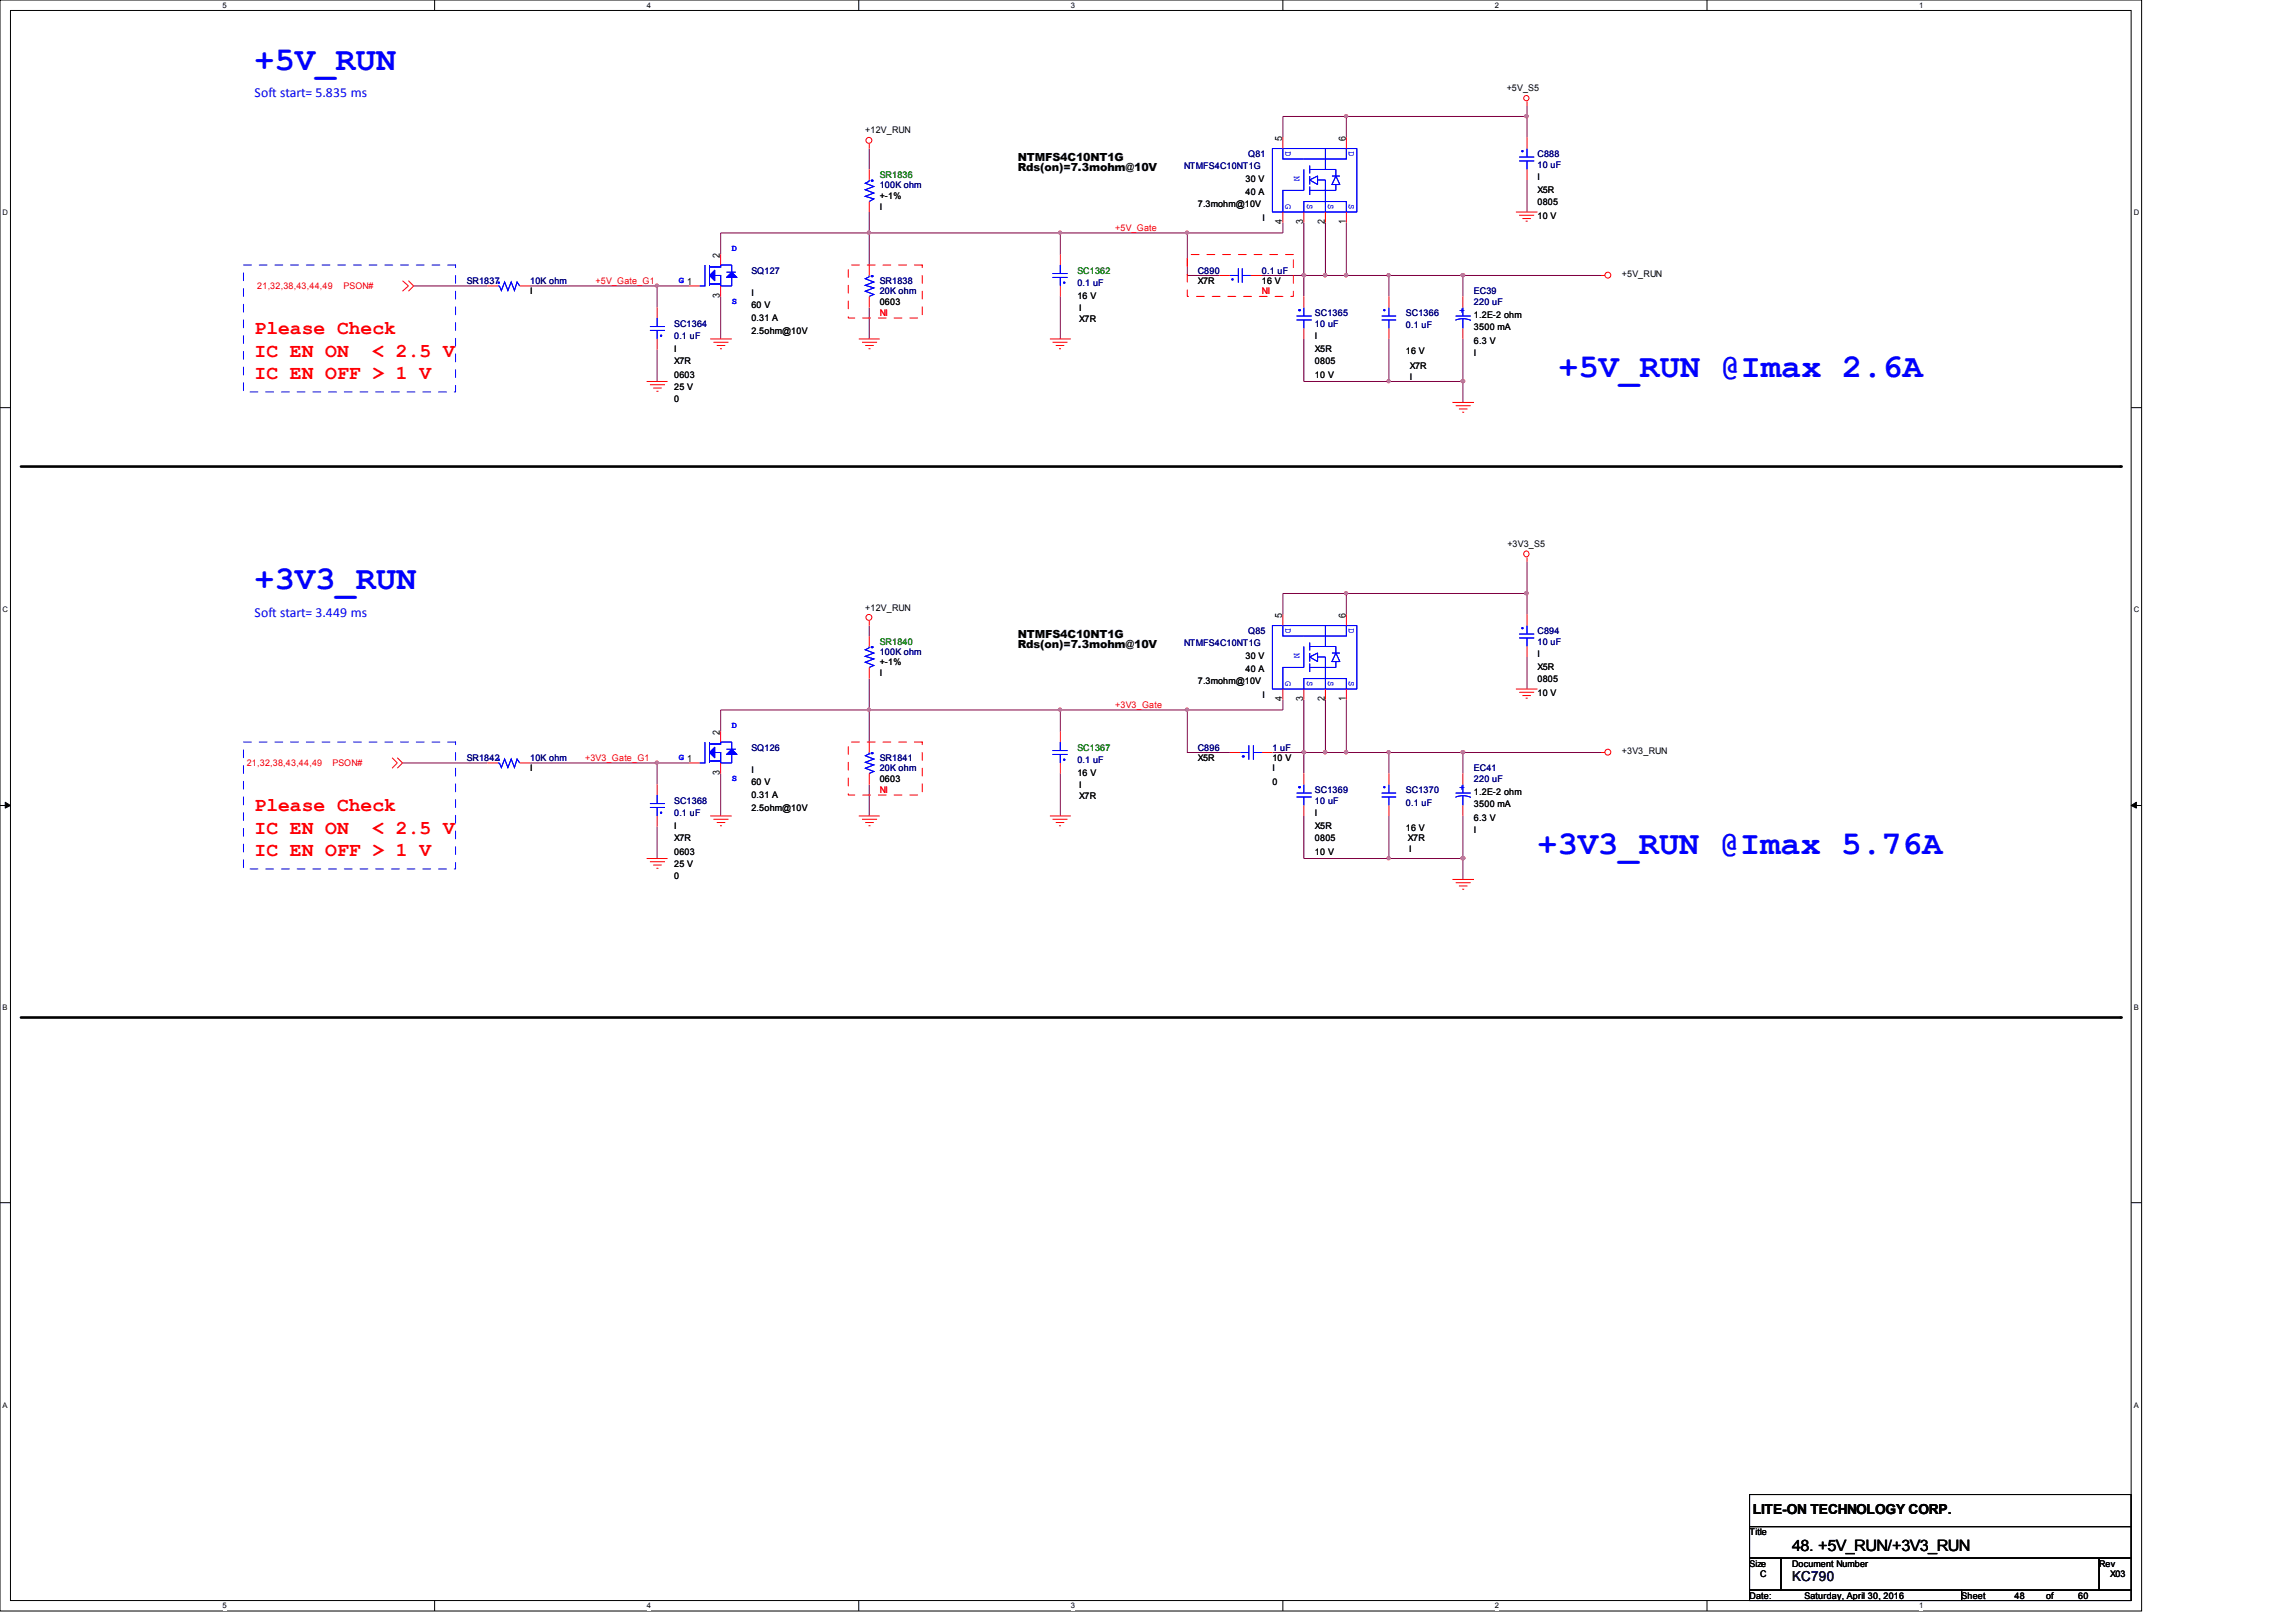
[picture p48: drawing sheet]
<svg xmlns="http://www.w3.org/2000/svg" width="297mm" height="210mm" viewBox="0 0 297 210" stroke-linecap="round" stroke-linejoin="round" font-family="sans-serif">
<defs><g id="words">
<g font-size="4.3" fill="#00f">
<text x="32.9" y="9.1">+5V_RUN</text>
<text x="201.6" y="48.8">+5V_RUN @Imax 2.6A</text>
<text x="32.9" y="76.2">+3V3_RUN</text>
<text x="198.9" y="110.5">+3V3_RUN @Imax 5.76A</text>
</g>
<g font-size="2.5" fill="#f00">
<text x="32.9" y="43.3">Please Check</text>
<text x="32.9" y="46.1">IC EN ON</text>
<text x="48.2" y="46.1">&lt; 2.5 V</text>
<text x="32.9" y="49">IC EN OFF &gt; 1 V</text>
<text x="32.9" y="105">Please Check</text>
<text x="32.9" y="107.9">IC EN ON</text>
<text x="48.2" y="107.9">&lt; 2.5 V</text>
<text x="32.9" y="110.7">IC EN OFF &gt; 1 V</text>
</g>
<text font-size="2" x="231.8" y="200.7">48. +5V_RUN/+3V3_RUN</text>
<g font-size="1.8" fill="#00f">
<text x="32.9" y="12.6">Soft start= 5.835 ms</text>
<text x="32.9" y="79.8">Soft start= 3.449 ms</text>
</g>
<text font-size="1.8" x="226.7" y="195.9">LITE-ON TECHNOLOGY CORP.</text>
<text font-size="1.8" fill="#000040" x="231.8" y="204.6">KC790</text>
<g font-size="1.4">
<text x="131.7" y="20.8">NTMFS4C10NT1G</text>
<text x="131.7" y="22.2">Rds(on)=7.3mohm@10V</text>
<text x="131.7" y="82.5">NTMFS4C10NT1G</text>
<text x="131.7" y="83.9">Rds(on)=7.3mohm@10V</text>
</g>
<g font-size="1.3">
<text x="165.9" y="18.3" transform="rotate(-90 165.9 18.3)">5</text>
<text x="174.1" y="18.3" transform="rotate(-90 174.1 18.3)">6</text>
<text x="165.9" y="29" transform="rotate(-90 165.9 29)">4</text>
<text x="168.6" y="29" transform="rotate(-90 168.6 29)">3</text>
<text x="171.4" y="29" transform="rotate(-90 171.4 29)">2</text>
<text x="174.1" y="29" transform="rotate(-90 174.1 29)">1</text>
<text x="93.1" y="33.4" transform="rotate(-90 93.1 33.4)">2</text>
<text x="93.1" y="38.6" transform="rotate(-90 93.1 38.6)">3</text>
<text x="165.9" y="80" transform="rotate(-90 165.9 80)">5</text>
<text x="174.1" y="80" transform="rotate(-90 174.1 80)">6</text>
<text x="93.1" y="95.1" transform="rotate(-90 93.1 95.1)">2</text>
<text x="165.9" y="90.8" transform="rotate(-90 165.9 90.8)">4</text>
<text x="168.6" y="90.8" transform="rotate(-90 168.6 90.8)">3</text>
<text x="171.4" y="90.8" transform="rotate(-90 171.4 90.8)">2</text>
<text x="174.1" y="90.8" transform="rotate(-90 174.1 90.8)">1</text>
<text x="93.1" y="100.3" transform="rotate(-90 93.1 100.3)">3</text>
</g>
<g font-size="1.2">
<text x="194.9" y="11.8">+5V_S5</text>
<text x="111.9" y="17.3">+12V_RUN</text>
<text x="161.1" y="23.5">30 V</text>
<text x="198.9" y="23.3">I</text>
<text x="113.8" y="25.7">+-1%</text>
<text x="113.8" y="27.2">I</text>
<text x="154.9" y="26.8">7.3mohm@10V</text>
<text x="161.1" y="25.2">40 A</text>
<text x="163.3" y="28.5">I</text>
<text x="198.9" y="25">X5R</text>
<text x="198.9" y="26.6">0805</text>
<text x="198.9" y="28.3">10 V</text>
<text x="209.8" y="35.9">+5V_RUN</text>
<text x="68.6" y="38.1">I</text>
<text x="97.2" y="38.3">I</text>
<text x="97.2" y="39.9">60 V</text>
<text x="97.2" y="41.6">0.31 A</text>
<text x="113.8" y="39.5">0603</text>
<text x="139.4" y="38.7">16 V</text>
<text x="139.6" y="40.2">I</text>
<text x="139.6" y="41.7">X7R</text>
<text x="154.9" y="36.7">X7R</text>
<text x="163.2" y="36.7">16 V</text>
<text x="190.7" y="41.1">1.2E-2 ohm</text>
<text x="87.2" y="45.6">I</text>
<text x="87.2" y="47.2">X7R</text>
<text x="97.2" y="43.2">2.5ohm@10V</text>
<text x="170.1" y="43.9">I</text>
<text x="170.1" y="45.6">X5R</text>
<text x="170.1" y="47.2">0805</text>
<text x="181.9" y="45.8">16 V</text>
<text x="182.4" y="47.8">X7R</text>
<text x="190.7" y="42.8">3500 mA</text>
<text x="190.7" y="44.4">6.3 V</text>
<text x="190.7" y="46.1">I</text>
<text x="87.2" y="48.9">0603</text>
<text x="87.2" y="50.5">25 V</text>
<text x="87.2" y="52.1">0</text>
<text x="170.1" y="48.9">10 V</text>
<text x="182.4" y="49.1">I</text>
<text x="195" y="70.8">+3V3_S5</text>
<text x="111.9" y="79">+12V_RUN</text>
<text x="113.8" y="86.1">+-1%</text>
<text x="113.8" y="87.5">I</text>
<text x="154.9" y="88.6">7.3mohm@10V</text>
<text x="161.1" y="85.3">30 V</text>
<text x="161.1" y="87">40 A</text>
<text x="198.9" y="85">I</text>
<text x="198.9" y="86.7">X5R</text>
<text x="198.9" y="88.3">0805</text>
<text x="163.3" y="90.3">I</text>
<text x="198.9" y="90">10 V</text>
<text x="68.6" y="99.8">I</text>
<text x="97.2" y="100">I</text>
<text x="97.2" y="101.6">60 V</text>
<text x="113.8" y="101.2">0603</text>
<text x="139.4" y="100.4">16 V</text>
<text x="139.6" y="101.9">I</text>
<text x="154.9" y="98.5">X5R</text>
<text x="164.6" y="99.8">I</text>
<text x="164.6" y="98.5">10 V</text>
<text x="164.6" y="101.5">0</text>
<text x="209.8" y="97.6">+3V3_RUN</text>
<text x="87.2" y="107.3">I</text>
<text x="97.2" y="103.3">0.31 A</text>
<text x="97.2" y="104.9">2.5ohm@10V</text>
<text x="139.6" y="103.4">X7R</text>
<text x="170.1" y="105.6">I</text>
<text x="170.1" y="107.3">X5R</text>
<text x="181.9" y="107.5">16 V</text>
<text x="190.7" y="102.9">1.2E-2 ohm</text>
<text x="190.7" y="104.5">3500 mA</text>
<text x="190.7" y="106.2">6.3 V</text>
<text x="190.7" y="107.8">I</text>
<text x="87.2" y="108.9">X7R</text>
<text x="87.2" y="110.6">0603</text>
<text x="87.2" y="112.2">25 V</text>
<text x="87.2" y="113.8">0</text>
<text x="170.1" y="108.9">0805</text>
<text x="170.1" y="110.6">10 V</text>
<text x="182.1" y="108.9">X7R</text>
<text x="182.3" y="110.2">I</text>
<text x="226.3" y="198.6">Title</text>
<text x="226.3" y="202.7">Size</text>
<text x="231.8" y="202.7">Document Number</text>
<text x="271.5" y="202.7">Rev</text>
<text x="226.3" y="206.8">Date:</text>
<text x="227.7" y="204">C</text>
<text x="233.4" y="206.8">Saturday, April 30, 2016</text>
<text x="253.7" y="206.8">Sheet</text>
<text x="260.6" y="206.8">48</text>
<text x="264.7" y="206.8">of</text>
<text x="268.8" y="206.8">60</text>
<text x="273" y="204">X03</text>
</g>
<g font-size="1.2" fill="#008000">
<text x="113.8" y="23">SR1836</text>
<text x="139.4" y="35.4">SC1362</text>
<text x="113.8" y="83.4">SR1840</text>
<text x="139.4" y="97.1">SC1367</text>
</g>
<g font-size="1.2" fill="#000080">
<text x="153.2" y="21.9">NTMFS4C10NT1G</text>
<text x="161.5" y="20.3">Q81</text>
<text x="198.9" y="20.3">C888</text>
<text x="198.9" y="21.7">10 uF</text>
<text x="113.8" y="24.4">100K ohm</text>
<text x="97.2" y="35.4">SQ127</text>
<text x="154.9" y="35.4">C890</text>
<text x="163.2" y="35.4">0.1 uF</text>
<text x="60.4" y="36.7">SR1837</text>
<text x="68.6" y="36.7">10K ohm</text>
<text x="113.8" y="36.7">SR1838</text>
<text x="113.8" y="38.1">20K ohm</text>
<text x="139.4" y="37">0.1 uF</text>
<text x="170.1" y="40.9">SC1365</text>
<text x="181.9" y="40.9">SC1366</text>
<text x="190.7" y="38.1">EC39</text>
<text x="190.7" y="39.5">220 uF</text>
<text x="87.2" y="42.2">SC1364</text>
<text x="87.2" y="43.9">0.1 uF</text>
<text x="170.1" y="42.2">10 uF</text>
<text x="181.9" y="42.5">0.1 uF</text>
<text x="153.2" y="83.7">NTMFS4C10NT1G</text>
<text x="161.5" y="82">Q85</text>
<text x="198.9" y="82">C894</text>
<text x="198.9" y="83.4">10 uF</text>
<text x="113.8" y="84.8">100K ohm</text>
<text x="60.4" y="98.5">SR1842</text>
<text x="68.6" y="98.5">10K ohm</text>
<text x="97.2" y="97.1">SQ126</text>
<text x="113.8" y="98.5">SR1841</text>
<text x="113.8" y="99.8">20K ohm</text>
<text x="139.4" y="98.7">0.1 uF</text>
<text x="154.9" y="97.1">C896</text>
<text x="164.6" y="97.1">1 uF</text>
<text x="190.7" y="99.8">EC41</text>
<text x="190.7" y="101.2">220 uF</text>
<text x="87.2" y="104">SC1368</text>
<text x="87.2" y="105.6">0.1 uF</text>
<text x="170.1" y="102.6">SC1369</text>
<text x="170.1" y="104">10 uF</text>
<text x="181.9" y="102.6">SC1370</text>
<text x="181.9" y="104.2">0.1 uF</text>
</g>
<g font-size="1.2" fill="#00f">
<text x="166.3" y="19.6" transform="rotate(90 166.3 19.6)">D</text>
<text x="167.4" y="22.8" transform="rotate(90 167.4 22.8)">N</text>
<text x="174.5" y="19.6" transform="rotate(90 174.5 19.6)">D</text>
<text x="166.3" y="26.4" transform="rotate(90 166.3 26.4)">G</text>
<text x="169.1" y="26.4" transform="rotate(90 169.1 26.4)">S</text>
<text x="171.8" y="26.4" transform="rotate(90 171.8 26.4)">S</text>
<text x="174.5" y="26.4" transform="rotate(90 174.5 26.4)">S</text>
<text x="94.7" y="32.5">D</text>
<text x="87.8" y="36.7">G 1</text>
<text x="87.8" y="36.7">G</text>
<text x="94.7" y="39.4">S</text>
<text x="188.7" y="39.8" transform="rotate(90 188.7 39.8)">+</text>
<text x="166.3" y="81.3" transform="rotate(90 166.3 81.3)">D</text>
<text x="174.5" y="81.3" transform="rotate(90 174.5 81.3)">D</text>
<text x="166.3" y="88.1" transform="rotate(90 166.3 88.1)">G</text>
<text x="167.4" y="84.5" transform="rotate(90 167.4 84.5)">N</text>
<text x="169.1" y="88.1" transform="rotate(90 169.1 88.1)">S</text>
<text x="171.8" y="88.1" transform="rotate(90 171.8 88.1)">S</text>
<text x="174.5" y="88.1" transform="rotate(90 174.5 88.1)">S</text>
<text x="94.7" y="94.2">D</text>
<text x="87.8" y="98.4">G 1</text>
<text x="87.8" y="98.4">G</text>
<text x="94.7" y="101.1">S</text>
<text x="188.7" y="101.5" transform="rotate(90 188.7 101.5)">+</text>
</g>
<g font-size="1.2" fill="#f00">
<text x="144.3" y="29.9">+5V_Gate</text>
<text x="33.3" y="37.4">21,32,38,43,44,49</text>
<text x="44.4" y="37.4">PSON#</text>
<text x="77" y="36.7">+5V_Gate_G1</text>
<text x="113.8" y="40.9">NI</text>
<text x="163.2" y="38.1">NI</text>
<text x="144.3" y="91.6">+3V3_Gate</text>
<text x="31.9" y="99.1">21,32,38,43,44,49</text>
<text x="43" y="99.1">PSON#</text>
<text x="75.7" y="98.5">+3V3_Gate_G1</text>
<text x="113.8" y="102.6">NI</text>
</g>
<g font-size="1">
<text x="28.8" y="1">5</text>
<text x="83.7" y="1">4</text>
<text x="138.5" y="1">3</text>
<text x="193.4" y="1">2</text>
<text x="248.2" y="1">1</text>
<text x=".3" y="27.9">D</text>
<text x="276" y="27.9">D</text>
<text x=".3" y="79.2">C</text>
<text x="276" y="79.2">C</text>
<text x=".3" y="130.7">B</text>
<text x="276" y="130.7">B</text>
<text x=".3" y="182.1">A</text>
<text x="276" y="182.1">A</text>
<text x="28.8" y="208.1">5</text>
<text x="83.7" y="208.1">4</text>
<text x="138.5" y="208.1">3</text>
<text x="193.4" y="208.1">2</text>
<text x="248.2" y="208.1">1</text>
</g>
</g></defs>
<path d="M0 0h277v208.4h-277zM1.4 1.4h274.3v205.7h-274.3z" fill="none" stroke="#000" stroke-width=".13"/>
<g fill="#fff">
<path d="M28.8 .2h.5v1.1h-.5z" fill-rule="evenodd"/>
<path d="M28.8 207.3h.5v1.1h-.5z" fill-rule="evenodd"/>
</g>
<path d="M56.2 0v1.4M56.2 207.1v1.3" fill="none" stroke="#000" stroke-width=".13"/>
<g fill="#fff">
<path d="M83.7 .2h.5v1.1h-.5z" fill-rule="evenodd"/>
<path d="M83.7 207.3h.5v1.1h-.5z" fill-rule="evenodd"/>
</g>
<path d="M111.1 0v1.4M111.1 207.1v1.3" fill="none" stroke="#000" stroke-width=".13"/>
<g fill="#fff">
<path d="M138.5 .2h.5v1.1h-.5z" fill-rule="evenodd"/>
<path d="M138.5 207.3h.5v1.1h-.5z" fill-rule="evenodd"/>
</g>
<path d="M165.9 0v1.4M165.9 207.1v1.3" fill="none" stroke="#000" stroke-width=".13"/>
<g fill="#fff">
<path d="M193.4 .2h.5v1.1h-.5z" fill-rule="evenodd"/>
<path d="M193.4 207.3h.5v1.1h-.5z" fill-rule="evenodd"/>
</g>
<path d="M220.8 0v1.4M220.8 207.1v1.3" fill="none" stroke="#000" stroke-width=".13"/>
<g fill="#fff">
<path d="M248.2 .2h.6v1.1h-.6z" fill-rule="evenodd"/>
<path d="M248.2 207.3h.6v1.1h-.6z" fill-rule="evenodd"/>
<path d="M.3 27h.6v1.1h-.6z" fill-rule="evenodd"/>
<path d="M276 27h.6v1.1h-.6z" fill-rule="evenodd"/>
<path d="M.3 78.4h.6v1.1h-.6z" fill-rule="evenodd"/>
<path d="M276 78.4h.6v1.1h-.6z" fill-rule="evenodd"/>
</g>
<path d="M0 52.7h1.4M275.7 52.7h1.3" fill="none" stroke="#000" stroke-width=".13"/>
<g fill="#fff">
<path d="M.3 129.9h.6v1.1h-.6z" fill-rule="evenodd"/>
<path d="M276 129.9h.6v1.1h-.6z" fill-rule="evenodd"/>
</g>
<path d="M0 104.2h1.4M275.7 104.2h1.3" fill="none" stroke="#000" stroke-width=".13"/>
<path d="M.7 103.8l.7 .4-.7 .4zM275.7 104.2l.7-.4v.8z" fill="#000" stroke="#000" stroke-width=".13"/>
<g fill="#fff">
<path d="M.3 181.3h.6v1.1h-.6z" fill-rule="evenodd"/>
<path d="M276 181.3h.6v1.1h-.6z" fill-rule="evenodd"/>
</g>
<path d="M0 155.6h1.4M275.7 155.6h1.3M226.3 193.4h49.4v4.1h-49.4zM226.3 197.5h49.4v4.1h-49.4zM226.3 201.6h4.1v4.1h-4.1zM226.3 205.7h27.4v1.4h-27.4zM230.4 201.6h41.1v4.1h-41.1zM253.7 205.7h22v1.4h-22zM271.5 201.6h4.2v4.1h-4.2z" fill="none" stroke="#000" stroke-width=".13"/>
<g fill="none" stroke="#800040" stroke-width=".13">
<path d="M112.4 19.2v2.7M174.2 15.1h23.3M174.2 15.1h-8.3v2.7M174.2 15.1v2.7M197.5 13.7v1.4M197.5 15.1v2.7M53.5 37h9.6M68.6 37h16.4M85 37h4.2M85 37v2.8M93.2 38.4v5.5M112.4 30.1h24.8"/>
<path d="M112.4 39.8v4.1M112.4 27.4v2.7M112.4 30.1v4.2M112.4 30.1h-19.2v2.8M137.2 30.1h16.4M137.2 38.4v5.5M137.2 30.1v2.8M153.6 30.1v5.5h4.1M163.2 35.6h5.5M165.9 28.8v1.3h-12.3M168.7 28.8v6.8M168.7 35.6v2.8"/>
<path d="M168.7 35.6h2.7M171.4 35.6h2.8M171.4 28.8v6.8M174.2 28.8v6.8M174.2 35.6h5.5M179.7 35.6v2.8M179.7 35.6h9.5M189.2 35.6h17.9M189.2 35.6v2.8M197.5 23.3v4.1M85 45.2v4.2M168.7 43.9v5.5h11"/>
<path d="M179.7 43.9v5.5M179.7 49.4h9.5M189.2 43.9v5.5M189.2 49.4v2.7M165.9 79.5v-2.7h8.3v2.7M174.2 76.8h23.3M197.5 72.6v4.2M197.5 76.8v2.7M52.1 98.7h11M68.6 98.7h16.4M85 98.7h4.2M85 98.7v2.8"/>
<path d="M112.4 91.9h24.8M112.4 91.9h-19.2v2.8M112.4 87.8v4.1M112.4 91.9v4.1M112.4 80.9v1.4M137.2 91.9v2.8M137.2 91.9h16.4v5.5h5.5M164.6 97.4h4.1M165.9 90.5v1.4h-12.3M168.7 97.4v2.7M168.7 90.5v6.9M168.7 97.4h2.7"/>
<path d="M171.4 97.4h2.8M171.4 90.5v6.9M174.2 90.5v6.9M174.2 97.4h5.5M179.7 97.4v2.7M179.7 97.4h9.5M189.2 97.4h17.9M189.2 97.4v2.7M197.5 85v4.2M85 106.9v4.2M93.2 100.1v5.5M112.4 101.5v4.1"/>
<path d="M137.2 100.1v5.5M168.7 105.6v5.5h11M179.7 105.6v5.5M179.7 111.1h9.5M189.2 105.6v5.5M189.2 111.1v2.7"/>
</g>
<g fill="#f0f" stroke="#f0f" stroke-width=".13">
<path d="M189 110.9h.4l.1 .1-.1 .2h-.4v-.2z" fill-rule="evenodd"/>
<path d="M189 110.9h.4l.1 .1-.1 .2h-.4v-.2z" fill-rule="evenodd"/>
<path d="M189 97.2h.4l.1 .1-.1 .2h-.4v-.2z" fill-rule="evenodd"/>
<path d="M197.3 76.6h.3l.1 .2-.1 .1h-.3l-.1-.1z" fill-rule="evenodd"/>
<path d="M168.5 97.2h.3l.1 .1-.1 .2h-.3l-.1-.2z" fill-rule="evenodd"/>
<path d="M189 49.2h.4l.1 .1-.1 .2h-.4v-.2z" fill-rule="evenodd"/>
<path d="M189 35.5h.4l.1 .1-.1 .2h-.4v-.2z" fill-rule="evenodd"/>
<path d="M197.3 14.9h.3l.1 .1-.1 .2h-.3l-.1-.2z" fill-rule="evenodd"/>
<path d="M168.5 35.5h.3l.1 .1-.1 .2h-.3l-.1-.2z" fill-rule="evenodd"/>
<path d="M189 110.9h.4l.1 .1-.1 .2h-.4v-.2z" fill-rule="evenodd"/>
<path d="M189 110.9h.4l.1 .1-.1 .2h-.4v-.2z" fill-rule="evenodd"/>
<path d="M189 97.2h.4l.1 .1-.1 .2h-.4v-.2z" fill-rule="evenodd"/>
<path d="M197.3 76.6h.3l.1 .2-.1 .1h-.3l-.1-.1z" fill-rule="evenodd"/>
<path d="M168.5 97.2h.3l.1 .1-.1 .2h-.3l-.1-.2z" fill-rule="evenodd"/>
<path d="M189 49.2h.4l.1 .1-.1 .2h-.4v-.2z" fill-rule="evenodd"/>
<path d="M189 35.5h.4l.1 .1-.1 .2h-.4v-.2z" fill-rule="evenodd"/>
<path d="M197.3 14.9h.3l.1 .1-.1 .2h-.3l-.1-.2z" fill-rule="evenodd"/>
<path d="M168.5 35.5h.3l.1 .1-.1 .2h-.3l-.1-.2z" fill-rule="evenodd"/>
<circle cx="153.5" cy="91.8" r=".21"/>
<circle cx="112.4" cy="91.8" r=".21"/>
<circle cx="179.6" cy="111" r=".21"/>
<circle cx="179.6" cy="97.3" r=".21"/>
<circle cx="174.1" cy="97.3" r=".21"/>
<circle cx="137.1" cy="91.8" r=".21"/>
<circle cx="171.4" cy="97.3" r=".21"/>
<circle cx="174.1" cy="76.8" r=".21"/>
<circle cx="85" cy="98.7" r=".21"/>
<circle cx="179.6" cy="49.3" r=".21"/>
<circle cx="112.4" cy="30.1" r=".21"/>
<circle cx="179.6" cy="35.6" r=".21"/>
<circle cx="174.1" cy="35.6" r=".21"/>
<circle cx="174.1" cy="15" r=".21"/>
<circle cx="137.1" cy="30.1" r=".21"/>
<circle cx="153.5" cy="30.1" r=".21"/>
<circle cx="171.4" cy="35.6" r=".21"/>
<circle cx="85" cy="37" r=".21"/>
</g>
<g fill="none" stroke="#f00" stroke-width=".13">
<path d="M112.4 18.6v.6M165.9 17.8v1.4M174.2 17.8v1.4M197.5 13.1v.6M197.5 17.8v1.4M52.1 36.3l.7 .7-.7 .7M52.8 36.3l.7 .7-.7 .7M63.1 37h1.3M67.2 37h1.4M85 39.8v1.3M89.2 37h1.3M93.2 32.9v1.4"/>
<path d="M93.2 37v1.4M112.4 21.9v1.4M112.4 26.1v1.3M112.4 34.3v1.3M112.4 38.4v1.4M137.2 32.9v1.4M137.2 37v1.4M157.7 35.6h1.4M161.8 35.6h1.4M165.9 27.4v1.4M168.7 27.4v1.4M168.7 38.4v1.4"/>
<path d="M171.4 27.4v1.4M174.2 27.4v1.4M179.7 38.4v1.4M189.2 38.4v1.4M196.1 27.4h2.8M196.5 27.9h2M196.9 28.3h1.1M197.4 28.6h.2M197.5 21.9v1.4M207.1 35.6h.5M83.7 49.4h2.7M84.1 49.8h1.9"/>
<path d="M84.5 50.2h1.1M84.9 50.6h.3M85 43.9v1.3M91.9 43.9h2.8M92.3 44.3h1.9M92.7 44.7h1.1M93.1 45.1h.3M111.1 43.9h2.7M111.5 44.3h2M111.9 44.7h1.1M112.4 45.1h.2M135.8 43.9h2.7"/>
<path d="M136.1 44.3h2M136.6 44.7h1.1M137 45.1h.2M168.7 42.5v1.4M179.7 42.5v1.4M187.9 52.1h2.8M188.3 52.5h1.9M188.7 52.9h1.1M189.1 53.3h.3M189.2 42.5v1.4M165.9 79.5v1.4M174.2 79.5v1.4"/>
<path d="M197.5 72.1v.5M197.5 79.5v1.4M50.7 98l.7 .7-.7 .7M51.4 98l.7 .7-.7 .7M63.1 98.7h1.3M67.2 98.7h1.4M89.2 98.7h1.3M93.2 94.7v1.3M93.2 98.7v1.4M112.4 80.3v.6M112.4 82.3v1.4M112.4 86.4v1.4"/>
<path d="M112.4 96v1.4M137.2 94.7v1.3M137.2 98.7v1.4M159.1 97.4h1.3M163.2 97.4h1.4M165.9 89.2v1.3M168.7 89.2v1.3M171.4 89.2v1.3M174.2 89.2v1.3M196.1 89.2h2.8M196.5 89.6h2M196.9 90h1.1"/>
<path d="M197.4 90.3h.2M197.5 83.7v1.3M207.1 97.4h.5M83.7 111.1h2.7M84.1 111.5h1.9M84.5 111.9h1.1M84.9 112.4h.3M85 101.5v1.4M85 105.6v1.3M91.9 105.6h2.8M92.3 106h1.9M92.7 106.4h1.1"/>
<path d="M93.1 106.8h.3M111.1 105.6h2.7M111.5 106h2M111.9 106.4h1.1M112.4 106.8h.2M112.4 100.1v1.4M135.8 105.6h2.7M136.1 106h2M136.6 106.4h1.1M137 106.8h.2M168.7 100.1v1.4M168.7 104.2v1.4"/>
<path d="M179.7 100.1v1.4M179.7 104.2v1.4M187.9 113.8h2.8M188.3 114.2h1.9M188.7 114.6h1.1M189.1 115.1h.3M189.2 100.1v1.4M189.2 104.2v1.4"/>
<circle cx="112.4" cy="18.2" r=".38"/>
<circle cx="197.4" cy="12.7" r=".34"/>
<circle cx="208" cy="35.6" r=".38"/>
<circle cx="112.4" cy="79.9" r=".38"/>
<circle cx="197.4" cy="71.7" r=".36"/>
<circle cx="208" cy="97.3" r=".38"/>
</g>
<path d="M109.7 34.3h9.6v6.8h-9.6zM153.6 32.9h13.7v5.5h-13.7zM109.7 96h9.6v6.9h-9.6z" fill="none" stroke="#f00" stroke-width=".13" stroke-dasharray="1 1 1 1 1 1 1 1"/>
<path d="M31.5 34.3h27.4v16.4h-27.4zM31.5 96h27.4v16.4h-27.4z" fill="none" stroke="#00f" stroke-width=".13" stroke-dasharray="1 1 1 1 1 1 1 1"/>
<path d="M2.7 60.4h271.6M2.7 131.7h271.6" fill="none" stroke="#000" stroke-width=".34"/>
<g fill="#000">
<circle cx="274.3" cy="60.4" r=".17"/>
<circle cx="274.3" cy="131.7" r=".17"/>
</g>
<path d="M111.9 99.4l1.1-.4M111.9 98.6l1.1-.4M111.9 97.8l.5-.3M112.4 97.4v.1M113 99.8l-1.1-.4M113 99l-1.1-.4M113 98.2l-1.1-.4M112.4 100.1l.6-.3" fill="none" stroke="#00f" stroke-width=".13" stroke-dasharray="1 1 1 1 1 1 1 1" stroke-linecap="butt"/>
<g fill="#00f" stroke="#00f" stroke-width=".13">
<path d="M91.8 35.6l.7-.6v1.3z"/>
<path d="M94.7 35.2l.6 .7h-1.3z"/>
<path d="M91.8 97.4l.7-.7v1.3z"/>
<path d="M94.7 96.9l.6 .7h-1.3z"/>
<path d="M112.7 97.4l.2 .1h-.1z" fill-rule="evenodd"/>
<path d="M112.7 97.4l.2 .1h-.1z" fill-rule="evenodd"/>
<path d="M168 40.1h.2l-.1 .1z" fill-rule="evenodd"/>
<path d="M168 40.1h.2l-.1 .1z" fill-rule="evenodd"/>
<path d="M112.7 23.3l.2 .1-.1 .1z" fill-rule="evenodd"/>
<path d="M112.7 23.3l.2 .1-.1 .1z" fill-rule="evenodd"/>
<path d="M168 101.8l.2 .1h-.1z" fill-rule="evenodd"/>
<path d="M168 101.8l.2 .1h-.1z" fill-rule="evenodd"/>
<path d="M112.7 35.7h.2l-.1 .1z" fill-rule="evenodd"/>
<path d="M112.7 35.7h.2l-.1 .1z" fill-rule="evenodd"/>
<path d="M112.7 83.7h.2l-.1 .1z" fill-rule="evenodd"/>
<path d="M112.7 83.7h.2l-.1 .1z" fill-rule="evenodd"/>
<path d="M160.7 97.8l.3 .1-.2 .1z" fill-rule="evenodd"/>
<path d="M160.7 97.8l.3 .1-.2 .1z" fill-rule="evenodd"/>
<circle cx="137.7" cy="98.3" r=".08"/>
<circle cx="85.5" cy="105.2" r=".08"/>
<circle cx="179.1" cy="40.1" r=".08"/>
<circle cx="64.5" cy="36.6" r=".08"/>
<circle cx="85.5" cy="43.4" r=".08"/>
<circle cx="196.9" cy="81.3" r=".08"/>
<circle cx="137.7" cy="36.6" r=".08"/>
<circle cx="64.5" cy="98.3" r=".08"/>
<circle cx="196.9" cy="19.6" r=".08"/>
<circle cx="179.1" cy="101.9" r=".08"/>
<circle cx="159.4" cy="36.2" r=".08"/>
</g>
<g fill="none" stroke="#00f" stroke-width=".13">
<path d="M164.6 19.2h10.9v8.2h-10.9zM171.4 19.2v2.7M174.2 19.2v1.4h-8.3v-1.4M197.5 19.2v1.1M64.4 37h.2l.3 .6 .4-1.1 .4 1.1 .4-1.1 .4 1.1 .4-1.1 .3 .5M91.2 34.3v2.7h-.7M91.8 34.3v2.7M91.8 36.7h1.4M91.9 36.7h1.2M92.5 35.6h.7v1.4M92.7 35.6h.5v1.4M93.2 34.3v.2h-1.3"/>
<path d="M93.2 34.3v.2h-1.4M93.2 34.3h1.5v2.7h-1.5M94 35.2h1.2M112.4 23.3v.2l-.5 .2 1.1 .4-1.1 .5 1.1 .4-1.1 .4 1.1 .3-.6 .4M112.4 35.6v.2l-.5 .3 1.1 .4-1.1 .4 1.1 .4-1.1 .4 1.1 .4-.6 .3M136.1 35.4h2M136.1 35.9h2M137.2 34.3v1.1M137.2 35.9v1.1M159.1 35.6h1.1M160.2 34.7v1.9M160.7 34.7v1.9"/>
<path d="M160.7 35.6h1.1M168.7 39.8v1.1M168.7 21.9v2.7h-2.8v2.8M168.7 27.4v-1.3h5.5v1.3M169.4 24.1v1.1M169.4 22.8v1.1M169.4 21.4v1M169.4 23.3l1-.5v1.1zM169.4 21.9h2M170.4 23.3h1v4.1M171.4 21.9h1.4v.9M172.3 22.8h1"/>
<path d="M172.8 22.8l.5 1.1h-1zM172.8 23.9v.7h-3.4M179.7 39.8v1.1M189.2 39.8v1.1M196.5 20.8h2M196.5 20.3h2M197.5 20.8v1.1M84.1 42.2h1.9M84.1 42.8h1.9M85 41.1v1.1M85 42.8v1.1M167.7 40.9h2"/>
<path d="M167.7 41.4h2M168.7 41.4v1.1M178.7 40.9h1.9M178.7 41.4h1.9M179.7 41.4v1.1M188.3 40.9h1.9M188.3 41.4l.9-.2 1 .2M189.2 41.2v1.3M64.4 98.7h.2l.3 .6 .4-1.1 .4 1.1 .4-1.1 .4 1.1 .4-1.1 .3 .5M91.2 96v2.7h-.7M91.8 96v2.7M91.8 98.5h1.4"/>
<path d="M91.9 98.5h1.2M92.5 97.4h.7v1.3M92.7 97.4h.5v1.3M93.2 96v.3h-1.3M93.2 96v.3h-1.4M93.2 96h1.5v2.7h-1.5M94 96.9h1.2M112.4 97.4v.1l-.5 .3 1.1 .4-1.1 .4 1.1 .4-1.1 .4 1.1 .4-.6 .3M112.4 83.7v.1l-.5 .3 1.1 .4-1.1 .4 1.1 .4-1.1 .4 1.1 .4-.6 .3M136.1 97.1h2M136.1 97.6h2M137.2 96v1.1"/>
<path d="M137.2 97.6v1.1M160.4 97.4h1.1M161.5 96.4v1.9M162.1 96.4v1.9M162.1 97.4h1.1M164.6 80.9h10.9v8.3h-10.9zM165.9 80.9v1.4h2.8h5.5v-1.4M168.7 83.7v2.7h-2.8v2.8M168.7 89.2v-1.4h5.5v1.4M169.4 85.9v1.1M169.4 84.5v1.1M169.4 83.1v1.1"/>
<path d="M169.4 85l1-.5v1.1zM169.4 83.7h2M170.4 85h1v4.2M171.4 83.7h1.4v.8M171.4 80.9v2.8M172.3 84.5h1M172.8 84.5l.5 1.1h-1zM172.8 85.6v.8h-3.4M196.5 82.5h2M196.5 82h2M197.5 82.5v1.2M197.5 80.9v1.1"/>
<path d="M84.1 104h1.9M84.1 104.5h1.9M85 102.9v1.1M85 104.5v1.1M167.7 102.6h2M167.7 103.1h2M168.7 103.1v1.1M168.7 101.5v1.1M178.7 102.6h1.9M178.7 103.1h1.9M179.7 103.1v1.1M179.7 101.5v1.1"/>
<path d="M188.3 102.6h1.9M188.3 103.1l.9-.1 1 .2M189.2 101.5v1.1M189.2 103v1.2"/>
</g>
<use href="#words"/>
</svg>
